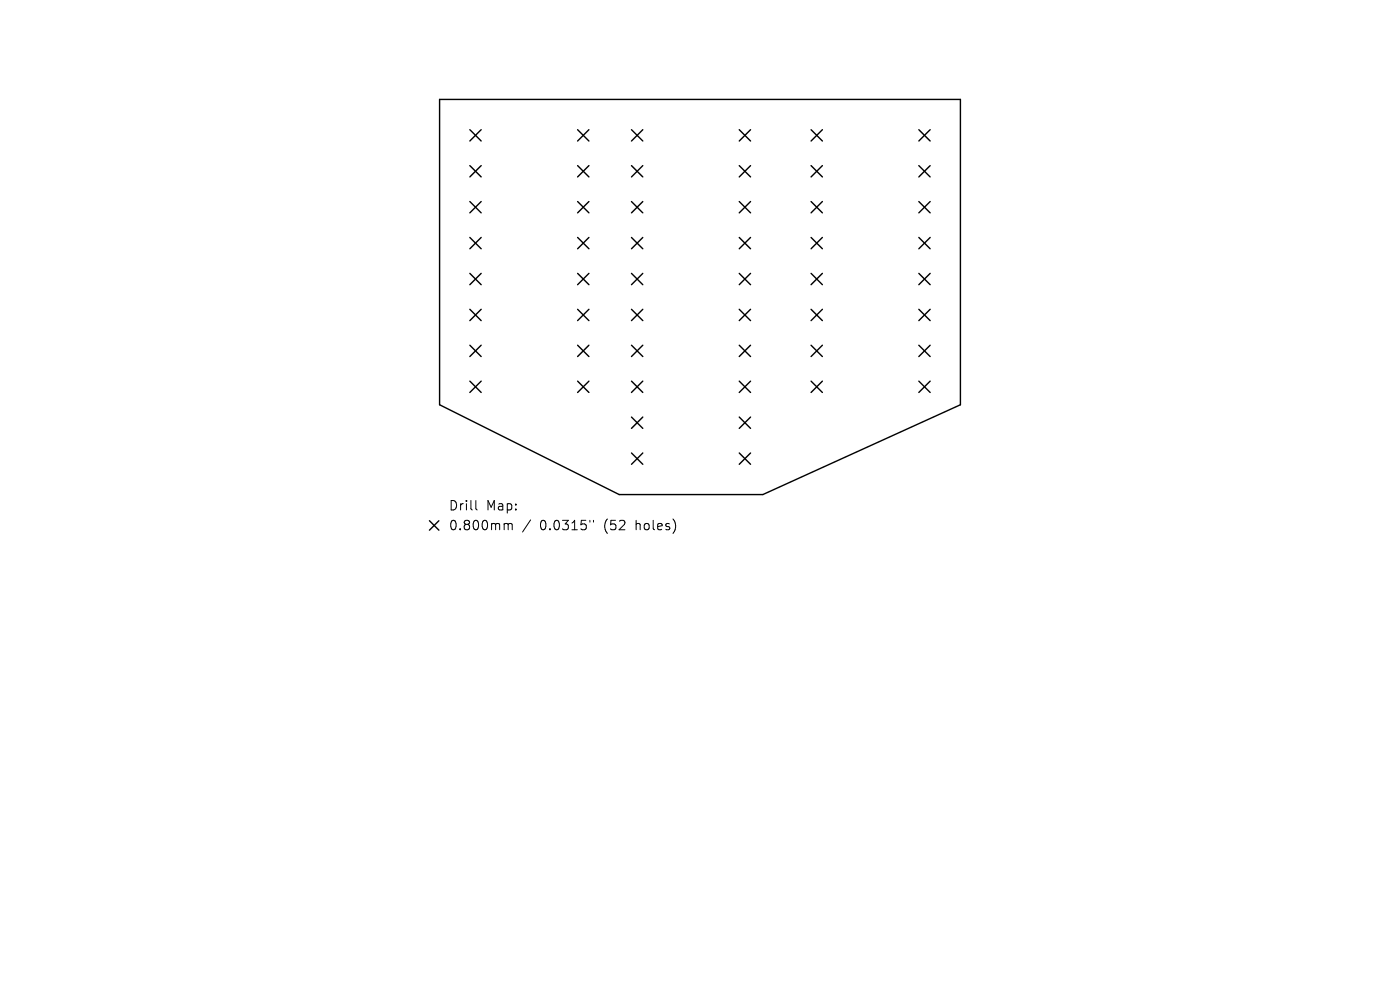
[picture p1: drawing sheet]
<svg xmlns="http://www.w3.org/2000/svg" width="297mm" height="210mm" viewBox="0 0 297 210" stroke-linecap="round" stroke-linejoin="round" font-family="sans-serif">
<defs><g id="words">
<g font-size="2.8">
<text x="95.1" y="108.6">Drill</text>
<text x="95.1" y="112.8">0.800mm</text>
<text x="103.1" y="108.6">Map:</text>
<text x="114.6" y="112.8">0.0315&quot;</text>
<text x="128.3" y="112.8">(52</text>
<text x="135.1" y="112.8">holes)</text>
</g>
</g></defs>
<g fill="none" stroke="#000" stroke-width=".3">
<path d="M93.3 21.1h110.4v64.8l-41.9 19h-30.4l-38.1-19zM99.7 27.5l2.4 2.4M99.7 35.1l2.4 2.4M102.1 27.5l-2.4 2.4M102.1 35.1l-2.4 2.4M122.5 27.5l2.4 2.4M122.5 35.1l2.4 2.4M124.9 27.5l-2.4 2.4M124.9 35.1l-2.4 2.4M134 27.5l2.4 2.4M134 35.1l2.4 2.4M136.4 27.5l-2.4 2.4"/>
<path d="M136.4 35.1l-2.4 2.4M156.8 27.5l2.4 2.4M156.8 35.1l2.4 2.4M159.2 27.5l-2.4 2.4M159.2 35.1l-2.4 2.4M172.1 27.5l2.4 2.4M172.1 35.1l2.4 2.4M174.5 27.5l-2.4 2.4M174.5 35.1l-2.4 2.4M194.9 27.5l2.4 2.4M194.9 35.1l2.4 2.4M197.3 27.5l-2.4 2.4"/>
<path d="M197.3 35.1l-2.4 2.4M99.7 42.8l2.4 2.4M99.7 50.4l2.4 2.4M99.7 58l2.4 2.4M102.1 42.8l-2.4 2.4M102.1 50.4l-2.4 2.4M102.1 58l-2.4 2.4M122.5 42.8l2.4 2.4M122.5 50.4l2.4 2.4M122.5 58l2.4 2.4M124.9 42.8l-2.4 2.4M124.9 50.4l-2.4 2.4"/>
<path d="M124.9 58l-2.4 2.4M134 42.8l2.4 2.4M134 50.4l2.4 2.4M134 58l2.4 2.4M136.4 42.8l-2.4 2.4M136.4 50.4l-2.4 2.4M136.4 58l-2.4 2.4M156.8 42.8l2.4 2.4M156.8 50.4l2.4 2.4M156.8 58l2.4 2.4M159.2 42.8l-2.4 2.4M159.2 50.4l-2.4 2.4"/>
<path d="M159.2 58l-2.4 2.4M172.1 58l2.4 2.4M172.1 42.8l2.4 2.4M172.1 50.4l2.4 2.4M174.5 42.8l-2.4 2.4M174.5 50.4l-2.4 2.4M174.5 58l-2.4 2.4M194.9 42.8l2.4 2.4M194.9 50.4l2.4 2.4M194.9 58l2.4 2.4M197.3 42.8l-2.4 2.4M197.3 50.4l-2.4 2.4"/>
<path d="M197.3 58l-2.4 2.4M99.7 65.6l2.4 2.4M99.7 73.2l2.4 2.4M102.1 65.6l-2.4 2.4M102.1 73.2l-2.4 2.4M122.5 65.6l2.4 2.4M122.5 73.2l2.4 2.4M124.9 65.6l-2.4 2.4M124.9 73.2l-2.4 2.4M134 65.6l2.4 2.4M134 73.2l2.4 2.4M136.4 65.6l-2.4 2.4"/>
<path d="M136.4 73.2l-2.4 2.4M156.8 65.6l2.4 2.4M156.8 73.2l2.4 2.4M159.2 65.6l-2.4 2.4M159.2 73.2l-2.4 2.4M172.1 65.6l2.4 2.4M172.1 73.2l2.4 2.4M174.5 65.6l-2.4 2.4M174.5 73.2l-2.4 2.4M194.9 65.6l2.4 2.4M194.9 73.2l2.4 2.4M197.3 65.6l-2.4 2.4"/>
<path d="M197.3 73.2l-2.4 2.4M99.7 80.9l2.4 2.4M102.1 80.9l-2.4 2.4M122.5 80.9l2.4 2.4M124.9 80.9l-2.4 2.4M134 80.9l2.4 2.4M134 88.5l2.4 2.4M134 96.1l2.4 2.4M136.4 80.9l-2.4 2.4M136.4 88.5l-2.4 2.4M136.4 96.1l-2.4 2.4M156.8 80.9l2.4 2.4"/>
<path d="M156.8 88.5l2.4 2.4M156.8 96.1l2.4 2.4M159.2 80.9l-2.4 2.4M159.2 88.5l-2.4 2.4M159.2 96.1l-2.4 2.4M172.1 80.9l2.4 2.4M174.5 80.9l-2.4 2.4M194.9 80.9l2.4 2.4M197.3 80.9l-2.4 2.4M91.1 110.5l2 2M93.1 110.5l-2 2"/>
</g>
<path d="M101 106.2v1.7l.2 .3M107.2 111l.5 .1 .1 .2M107.8 111.3l.3-.3 .5 .1 .1 1.3M107.8 111.3v1.1M112.6 110.3l-1.7 2.6M125.1 110.4v.4M125.9 110.4v.4" fill="none" stroke="#000" stroke-width=".21"/>
<use href="#words"/>
</svg>
